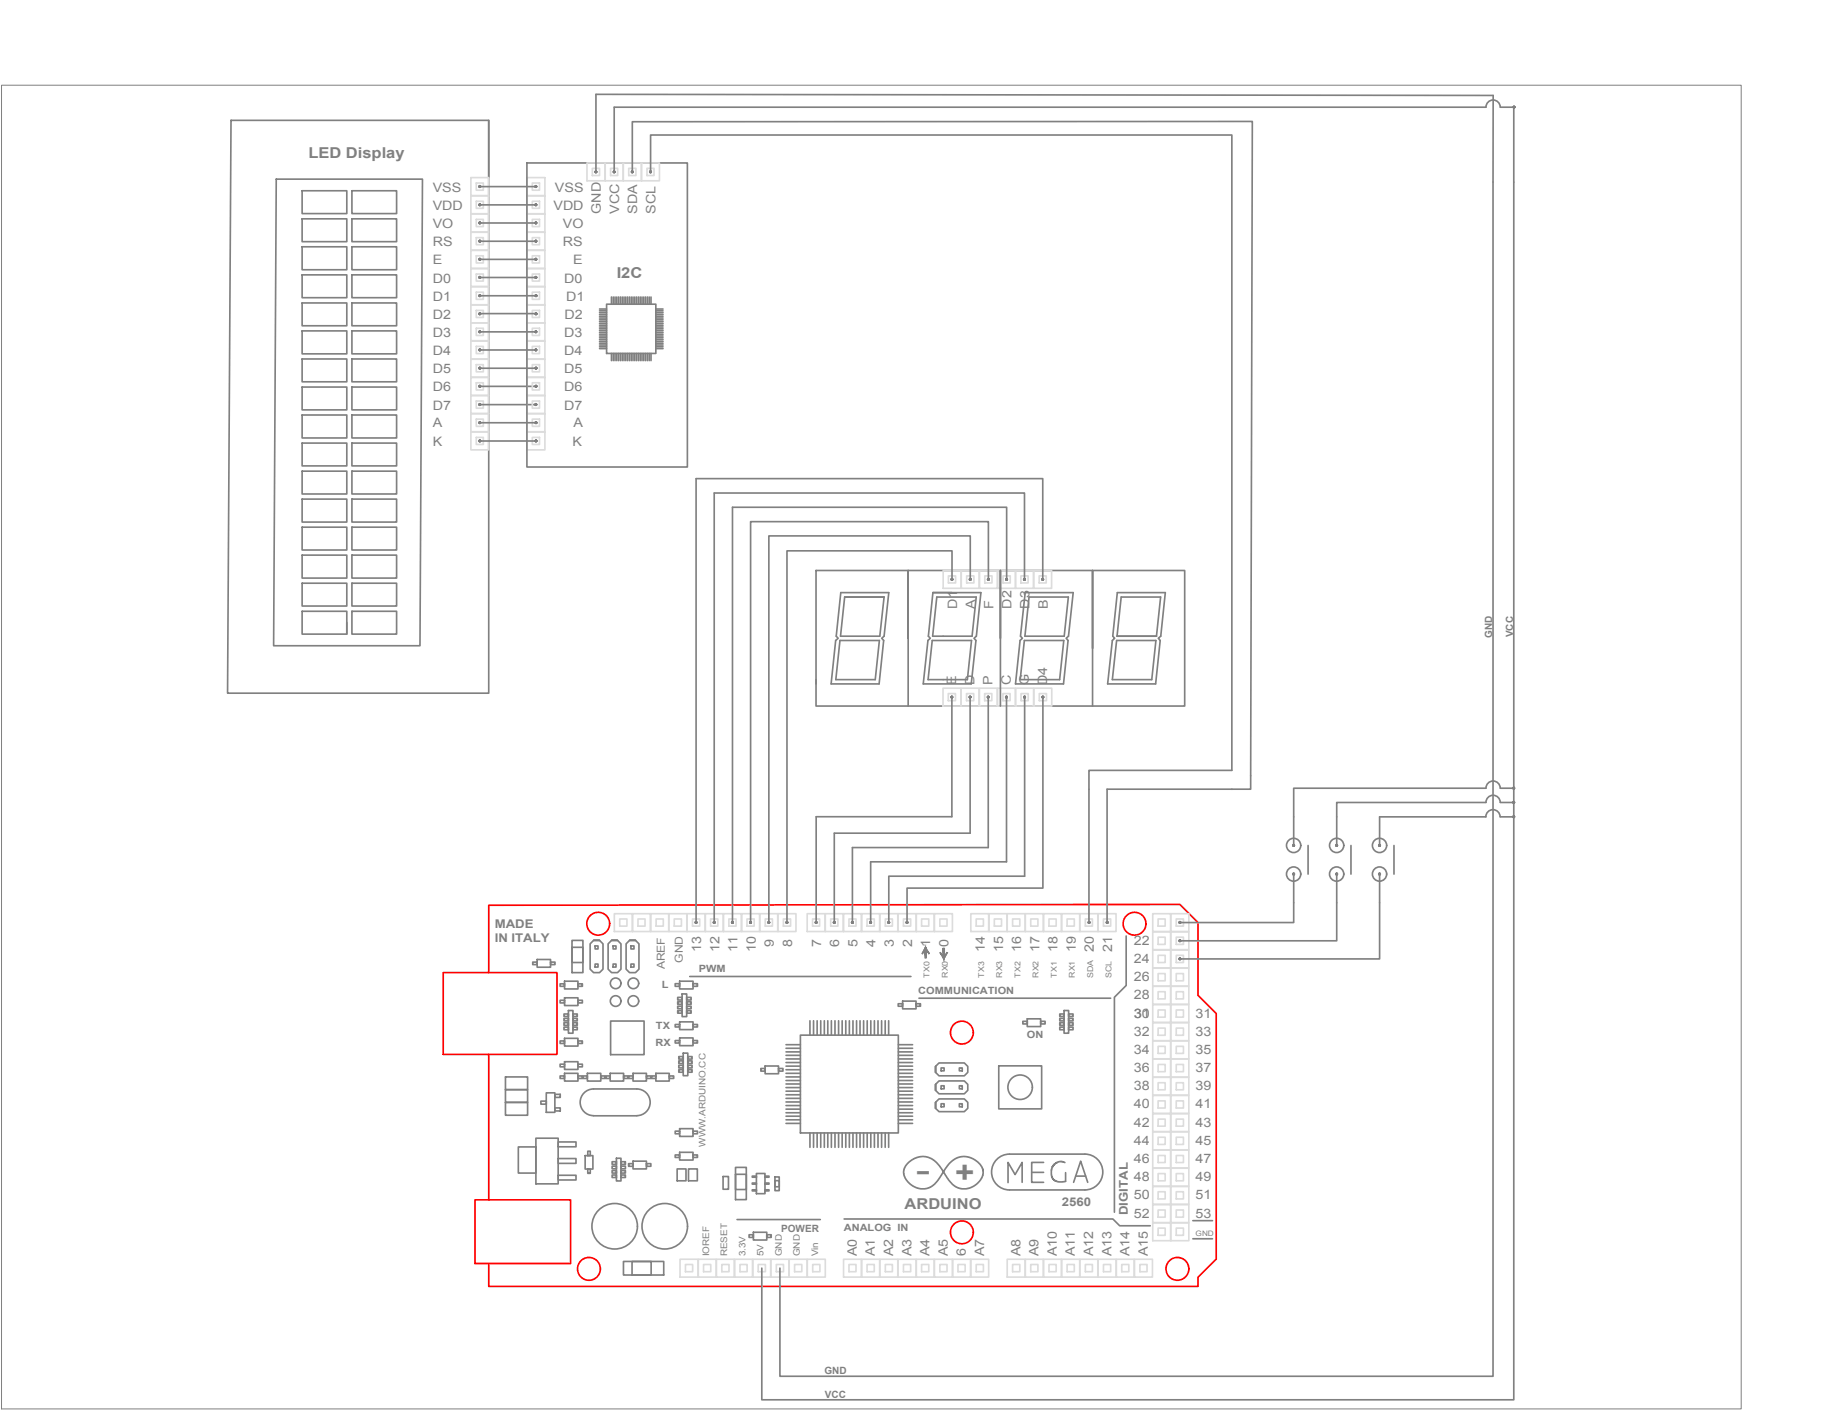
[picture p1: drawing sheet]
<svg xmlns="http://www.w3.org/2000/svg" width="279mm" height="216mm" viewBox="0 0 279 216" stroke-linecap="round" stroke-linejoin="round" font-family="sans-serif">
<defs><g id="words">
<text font-size="6.1" fill="#808080" x="140.1" y="181">-</text>
<text font-size="4.6" fill="#808080" x="146.2" y="181">+</text>
<g font-size="2.3" fill="#808080">
<text x="47.2" y="24.1">LED Display</text>
<text x="94.4" y="42.6">I2C</text>
<text x="138.4" y="185">ARDUINO</text>
</g>
<g font-size="2" fill="#808080">
<text x="66.2" y="29.3">VSS</text>
<text x="84.9" y="29.3">VSS</text>
<text x="66.2" y="32.1">VDD</text>
<text x="66.2" y="34.8">VO</text>
<text x="84.7" y="32.1">VDD</text>
<text x="86.1" y="34.8">VO</text>
<text x="91.9" y="32.7" transform="rotate(-90 91.9 32.7)">GND</text>
<text x="94.7" y="32.7" transform="rotate(-90 94.7 32.7)">VCC</text>
<text x="97.5" y="32.7" transform="rotate(-90 97.5 32.7)">SDA</text>
<text x="100.3" y="32.7" transform="rotate(-90 100.3 32.7)">SCL</text>
<text x="66.2" y="37.7">RS</text>
<text x="66.2" y="40.4">E</text>
<text x="86.1" y="37.7">RS</text>
<text x="87.7" y="40.4">E</text>
<text x="66.2" y="43.2">D0</text>
<text x="66.2" y="46">D1</text>
<text x="86.3" y="43.2">D0</text>
<text x="86.6" y="46">D1</text>
<text x="66.2" y="48.8">D2</text>
<text x="66.2" y="51.5">D3</text>
<text x="86.3" y="51.5">D3</text>
<text x="86.4" y="48.8">D2</text>
<text x="66.2" y="54.3">D4</text>
<text x="66.2" y="57.1">D5</text>
<text x="66.2" y="59.9">D6</text>
<text x="86.3" y="57.1">D5</text>
<text x="86.3" y="54.3">D4</text>
<text x="86.3" y="59.9">D6</text>
<text x="66.2" y="62.7">D7</text>
<text x="66.2" y="65.4">A</text>
<text x="86.3" y="62.7">D7</text>
<text x="87.7" y="65.4">A</text>
<text x="66.2" y="68.2">K</text>
<text x="87.6" y="68.2">K</text>
<text x="146.5" y="93.2" transform="rotate(-90 146.5 93.2)">D1</text>
<text x="149.2" y="93.2" transform="rotate(-90 149.2 93.2)">A</text>
<text x="152" y="93.2" transform="rotate(-90 152 93.2)">F</text>
<text x="154.8" y="93.2" transform="rotate(-90 154.8 93.2)">D2</text>
<text x="157.5" y="93.2" transform="rotate(-90 157.5 93.2)">D3</text>
<text x="160.3" y="93.2" transform="rotate(-90 160.3 93.2)">B</text>
<text x="146.3" y="104.9" transform="rotate(-90 146.3 104.9)">E</text>
<text x="149.1" y="104.9" transform="rotate(-90 149.1 104.9)">D</text>
<text x="151.9" y="104.9" transform="rotate(-90 151.9 104.9)">P</text>
<text x="154.7" y="104.9" transform="rotate(-90 154.7 104.9)">C</text>
<text x="157.4" y="104.9" transform="rotate(-90 157.4 104.9)">G</text>
<text x="160.2" y="104.9" transform="rotate(-90 160.2 104.9)">D4</text>
<text x="107.3" y="145.6" transform="rotate(-90 107.3 145.6)">13</text>
<text x="110.1" y="145.6" transform="rotate(-90 110.1 145.6)">12</text>
<text x="112.8" y="145.6" transform="rotate(-90 112.8 145.6)">11</text>
<text x="115.6" y="145.6" transform="rotate(-90 115.6 145.6)">10</text>
<text x="118.4" y="144.8" transform="rotate(-90 118.4 144.8)">9</text>
<text x="121.2" y="144.8" transform="rotate(-90 121.2 144.8)">8</text>
<text x="125.6" y="144.8" transform="rotate(-90 125.6 144.8)">7</text>
<text x="128.4" y="144.8" transform="rotate(-90 128.4 144.8)">6</text>
<text x="131.2" y="144.8" transform="rotate(-90 131.2 144.8)">5</text>
<text x="134" y="144.8" transform="rotate(-90 134 144.8)">4</text>
<text x="136.8" y="144.8" transform="rotate(-90 136.8 144.8)">3</text>
<text x="139.6" y="144.8" transform="rotate(-90 139.6 144.8)">2</text>
<text x="142.3" y="144.8" transform="rotate(-90 142.3 144.8)">1</text>
<text x="145.1" y="144.8" transform="rotate(-90 145.1 144.8)">0</text>
<text x="150.7" y="145.6" transform="rotate(-90 150.7 145.6)">14</text>
<text x="153.5" y="145.6" transform="rotate(-90 153.5 145.6)">15</text>
<text x="156.3" y="145.6" transform="rotate(-90 156.3 145.6)">16</text>
<text x="159" y="145.6" transform="rotate(-90 159 145.6)">17</text>
<text x="161.8" y="145.6" transform="rotate(-90 161.8 145.6)">18</text>
<text x="164.6" y="145.6" transform="rotate(-90 164.6 145.6)">19</text>
<text x="167.4" y="145.6" transform="rotate(-90 167.4 145.6)">20</text>
<text x="170.2" y="145.6" transform="rotate(-90 170.2 145.6)">21</text>
<text x="173.5" y="144.6">22</text>
<text x="173.5" y="147.4">24</text>
<text x="173.5" y="155.7">30</text>
<text x="173.5" y="150.1">26</text>
<text x="173.5" y="152.9">28</text>
<text x="173.5" y="155.7">31</text>
<text x="182.9" y="155.7">31</text>
<text x="173.5" y="158.5">32</text>
<text x="173.5" y="161.3">34</text>
<text x="182.9" y="158.5">33</text>
<text x="182.9" y="161.3">35</text>
<text x="173.5" y="164.1">36</text>
<text x="173.5" y="166.8">38</text>
<text x="182.9" y="164.1">37</text>
<text x="182.9" y="166.8">39</text>
<text x="173.5" y="169.6">40</text>
<text x="173.5" y="172.4">42</text>
<text x="182.9" y="169.6">41</text>
<text x="182.9" y="172.4">43</text>
<text x="173.5" y="175.2">44</text>
<text x="173.5" y="178">46</text>
<text x="182.9" y="175.2">45</text>
<text x="182.9" y="178">47</text>
<text x="173.5" y="180.7">48</text>
<text x="173.5" y="183.5">50</text>
<text x="182.9" y="180.7">49</text>
<text x="182.9" y="183.5">51</text>
<text x="173.5" y="186.3">52</text>
<text x="182.9" y="186.3">53</text>
<text x="131.1" y="192.2" transform="rotate(-90 131.1 192.2)">A0</text>
<text x="133.9" y="192.2" transform="rotate(-90 133.9 192.2)">A1</text>
<text x="136.7" y="192.2" transform="rotate(-90 136.7 192.2)">A2</text>
<text x="139.4" y="192.2" transform="rotate(-90 139.4 192.2)">A3</text>
<text x="142.2" y="192.2" transform="rotate(-90 142.2 192.2)">A4</text>
<text x="145" y="192.2" transform="rotate(-90 145 192.2)">A5</text>
<text x="147.8" y="192.2" transform="rotate(-90 147.8 192.2)">6</text>
<text x="150.6" y="192.2" transform="rotate(-90 150.6 192.2)">A7</text>
<text x="156.1" y="192.2" transform="rotate(-90 156.1 192.2)">A8</text>
<text x="158.9" y="192.2" transform="rotate(-90 158.9 192.2)">A9</text>
<text x="161.7" y="192.2" transform="rotate(-90 161.7 192.2)">A10</text>
<text x="164.5" y="192.2" transform="rotate(-90 164.5 192.2)">A11</text>
<text x="167.3" y="192.2" transform="rotate(-90 167.3 192.2)">A12</text>
<text x="170.1" y="192.2" transform="rotate(-90 170.1 192.2)">A13</text>
<text x="172.8" y="192.2" transform="rotate(-90 172.8 192.2)">A14</text>
<text x="175.6" y="192.2" transform="rotate(-90 175.6 192.2)">A15</text>
</g>
<g font-size="1.8" fill="#808080">
<text x="75.7" y="142">MADE</text>
<text x="75.7" y="144.2">IN ITALY</text>
<text x="162.5" y="184.6">2560</text>
<text x="172.6" y="185.9" transform="rotate(-90 172.6 185.9)">DIGITAL</text>
</g>
<g font-size="1.7" fill="#808080">
<text x="101.7" y="148.3" transform="rotate(-90 101.7 148.3)">AREF</text>
<text x="104.5" y="147.3" transform="rotate(-90 104.5 147.3)">GND</text>
</g>
<g font-size="1.5" fill="#808080">
<text x="228.3" y="97.6" transform="rotate(-90 228.3 97.6)">GND</text>
<text x="231.5" y="97.5" transform="rotate(-90 231.5 97.5)">VCC</text>
<text x="106.9" y="148.7">PWM</text>
<text x="101.3" y="151.2">L</text>
<text x="140.5" y="152">COMMUNICATION</text>
<text x="100.3" y="160">RX</text>
<text x="100.4" y="157.5">TX</text>
<text x="157.1" y="158.8">ON</text>
<text x="119.5" y="188.5">POWER</text>
<text x="129.1" y="188.3">ANALOG IN</text>
<text x="126.2" y="210.2">GND</text>
<text x="126.2" y="213.8">VCC</text>
</g>
<g font-size="1.4" fill="#808080">
<text x="107.9" y="175.5" transform="rotate(-90 107.9 175.5)">WWW.ARDUINO.CC</text>
<text x="108.5" y="192.2" transform="rotate(-90 108.5 192.2)">IOREF</text>
<text x="111.3" y="192.2" transform="rotate(-90 111.3 192.2)">RESET</text>
<text x="114.1" y="192.2" transform="rotate(-90 114.1 192.2)">3.3V</text>
<text x="116.8" y="192.2" transform="rotate(-90 116.8 192.2)">5V</text>
<text x="119.6" y="192.2" transform="rotate(-90 119.6 192.2)">GND</text>
<text x="122.4" y="192.2" transform="rotate(-90 122.4 192.2)">GND</text>
<text x="125.2" y="192.2" transform="rotate(-90 125.2 192.2)">Vin</text>
</g>
<g font-size="1.2" fill="#808080">
<text x="142.2" y="149.6" transform="rotate(-90 142.2 149.6)">TX0</text>
<text x="145" y="149.6" transform="rotate(-90 145 149.6)">RX0</text>
<text x="150.6" y="149.6" transform="rotate(-90 150.6 149.6)">TX3</text>
<text x="153.4" y="149.6" transform="rotate(-90 153.4 149.6)">RX3</text>
<text x="156.1" y="149.6" transform="rotate(-90 156.1 149.6)">TX2</text>
<text x="158.9" y="149.6" transform="rotate(-90 158.9 149.6)">RX2</text>
<text x="161.7" y="149.6" transform="rotate(-90 161.7 149.6)">TX1</text>
<text x="164.5" y="149.6" transform="rotate(-90 164.5 149.6)">RX1</text>
<text x="167.3" y="149.6" transform="rotate(-90 167.3 149.6)">SDA</text>
<text x="170.1" y="149.6" transform="rotate(-90 170.1 149.6)">SCL</text>
</g>
<text font-size="1.1" fill="#808080" x="182.9" y="189.1">GND</text>
</g></defs>
<!-- layer: 0 -->
<g fill="none" stroke="#f00" stroke-width=".25">
<path d="M67.8 148.8h17.4v12.5h-17.4zM74.8 148.8v-10.3l105.7-.1 2.8 2.8v11.1l2.8 2.8v37.6l-2.8 2.7v1.4h-108.5v-3.5M74.8 161.3v22.3M72.7 183.6h14.6v9.7h-14.6z"/>
<circle cx="91.5" cy="141.3" r="1.75"/>
<circle cx="147.2" cy="158" r="1.75"/>
<circle cx="173.6" cy="141.3" r="1.75"/>
<circle cx="90.1" cy="194.2" r="1.75"/>
<circle cx="147.2" cy="188.6" r="1.75"/>
<circle cx="180.2" cy="194.2" r="1.75"/>
</g>
<g fill="none" stroke="#dcdcdc" stroke-width=".25">
<path d="M72.1 27.2h2.7v2.7h-2.7zM72.1 30h2.7v2.7h-2.7zM72.1 32.7h2.7v2.8h-2.7zM72.1 35.5h2.7v2.8h-2.7zM72.1 38.3h2.7v2.8h-2.7zM72.9 28h1.1v1.1h-1.1zM72.9 30.8h1.1v1.1h-1.1zM72.9 33.6h1.1v1.1h-1.1zM72.9 36.4h1.1v1h-1.1zM72.9 39.1h1.1v1.1h-1.1zM80.6 27.2h2.8v2.7h-2.8zM80.6 30h2.8v2.7h-2.8z"/>
<path d="M80.6 32.7h2.8v2.8h-2.8zM80.6 35.5h2.8v2.8h-2.8zM80.6 38.3h2.8v2.8h-2.8zM81.4 28h1.2v1.1h-1.2zM81.4 30.8h1.2v1.1h-1.2zM81.4 33.6h1.2v1.1h-1.2zM81.4 36.4h1.2v1h-1.2zM81.4 39.1h1.2v1.1h-1.2zM89.8 24.9h2.8v2.8h-2.8zM90.6 25.8h1.1v1.1h-1.1zM92.6 24.9h2.7v2.8h-2.7zM93.4 25.8h1.1v1.1h-1.1z"/>
<path d="M95.4 24.9h2.7v2.8h-2.7zM96.2 25.8h1.1v1.1h-1.1zM98.2 24.9h2.7v2.8h-2.7zM99 25.8h1.1v1.1h-1.1zM72.1 41.1h2.7v2.7h-2.7zM72.1 43.9h2.7v2.7h-2.7zM72.1 46.7h2.7v2.7h-2.7zM72.1 49.4h2.7v2.7h-2.7zM72.1 52.2h2.7v2.7h-2.7zM72.1 55h2.7v2.7h-2.7zM72.1 57.8h2.7v2.7h-2.7zM72.9 41.9h1.1v1.1h-1.1z"/>
<path d="M72.9 44.7h1.1v1.1h-1.1zM72.9 47.5h1.1v1.1h-1.1zM72.9 50.2h1.1v1.1h-1.1zM72.9 53h1.1v1.1h-1.1zM72.9 55.8h1.1v1.1h-1.1zM72.9 58.6h1.1v1.1h-1.1zM80.6 41.1h2.8v2.7h-2.8zM80.6 43.9h2.8v2.7h-2.8zM80.6 46.7h2.8v2.7h-2.8zM80.6 49.4h2.8v2.7h-2.8zM80.6 52.2h2.8v2.7h-2.8zM80.6 55h2.8v2.7h-2.8z"/>
<path d="M80.6 57.8h2.8v2.7h-2.8zM81.4 41.9h1.2v1.1h-1.2zM81.4 44.7h1.2v1.1h-1.2zM81.4 47.5h1.2v1.1h-1.2zM81.4 50.2h1.2v1.1h-1.2zM81.4 53h1.2v1.1h-1.2zM81.4 55.8h1.2v1.1h-1.2zM81.4 58.6h1.2v1.1h-1.2zM72.1 60.5h2.7v2.8h-2.7zM72.1 63.3h2.7v2.8h-2.7zM72.1 66.1h2.7v2.7h-2.7zM72.9 61.4h1.1v1.1h-1.1z"/>
<path d="M72.9 64.1h1.1v1.1h-1.1zM72.9 66.9h1.1v1.1h-1.1zM80.6 60.5h2.8v2.8h-2.8zM80.6 63.3h2.8v2.8h-2.8zM80.6 66.1h2.8v2.7h-2.8zM81.4 61.4h1.2v1.1h-1.2zM81.4 64.1h1.2v1.1h-1.2zM81.4 66.9h1.2v1.1h-1.2zM144.3 87.3h2.7v2.7h-2.7zM145.1 88.1h1.1v1.1h-1.1zM147.1 87.3h2.7v2.7h-2.7zM147.9 88.1h1.1v1.1h-1.1z"/>
<path d="M149.9 87.3h2.7v2.7h-2.7zM150.7 88.1h1.1v1.1h-1.1zM152.7 87.3h2.7v2.7h-2.7zM153.5 88.1h1.1v1.1h-1.1zM155.4 87.3h2.7v2.7h-2.7zM156.2 88.1h1.1v1.1h-1.1zM158.2 87.3h2.7v2.7h-2.7zM159 88.1h1.1v1.1h-1.1zM144.3 105.3h2.7v2.7h-2.7zM145.1 106.1h1.1v1.1h-1.1zM147.1 105.3h2.7v2.7h-2.7zM147.9 106.1h1.1v1.1h-1.1z"/>
<path d="M149.9 105.3h2.7v2.7h-2.7zM150.7 106.1h1.1v1.1h-1.1zM152.6 105.3h2.8v2.7h-2.8zM153.5 106.1h1.1v1.1h-1.1zM155.4 105.3h2.8v2.7h-2.8zM156.2 106.1h1.1v1.1h-1.1zM158.2 105.3h2.7v2.7h-2.7zM159 106.1h1.1v1.1h-1.1zM94 139.8h2.8v2.7h-2.8zM96.8 139.8h2.7v2.7h-2.7zM99.6 139.8h2.7v2.7h-2.7zM102.4 139.8h2.7v2.7h-2.7z"/>
<path d="M105.1 139.8h2.8v2.7h-2.8zM107.9 139.8h2.8v2.7h-2.8zM110.7 139.8h2.7v2.7h-2.7zM113.5 139.8h2.7v2.7h-2.7zM116.3 139.8h2.7v2.7h-2.7zM119 139.8h2.8v2.7h-2.8zM123.5 139.8h2.7v2.7h-2.7zM126.3 139.8h2.7v2.7h-2.7zM129.1 139.8h2.7v2.7h-2.7zM131.8 139.8h2.8v2.7h-2.8zM134.6 139.8h2.8v2.7h-2.8zM137.4 139.8h2.8v2.7h-2.8z"/>
<path d="M140.2 139.8h2.7v2.7h-2.7zM143 139.8h2.7v2.7h-2.7zM148.5 139.8h2.8v2.7h-2.8zM151.3 139.8h2.8v2.7h-2.8zM154.1 139.8h2.7v2.7h-2.7zM156.9 139.8h2.7v2.7h-2.7zM159.7 139.8h2.7v2.7h-2.7zM162.5 139.8h2.7v2.7h-2.7zM165.2 139.8h2.8v2.7h-2.8zM168 139.8h2.8v2.7h-2.8zM176.4 139.8h2.7v2.7h-2.7zM179.2 139.8h2.7v2.7h-2.7z"/>
<path d="M94.8 140.6h1.1v1.1h-1.1zM97.6 140.6h1.1v1.1h-1.1zM100.4 140.6h1.1v1.1h-1.1zM103.2 140.6h1.1v1.1h-1.1zM106 140.6h1.1v1.1h-1.1zM108.7 140.6h1.1v1.1h-1.1zM111.5 140.6h1.1v1.1h-1.1zM114.3 140.6h1.1v1.1h-1.1zM117.1 140.6h1.1v1.1h-1.1zM119.9 140.6h1.1v1.1h-1.1zM124.3 140.6h1.1v1.1h-1.1zM127.1 140.6h1.1v1.1h-1.1z"/>
<path d="M129.9 140.6h1.1v1.1h-1.1zM132.7 140.6h1.1v1.1h-1.1zM135.5 140.6h1v1.1h-1zM138.2 140.6h1.1v1.1h-1.1zM141 140.6h1.1v1.1h-1.1zM143.8 140.6h1.1v1.1h-1.1zM149.4 140.6h1.1v1.1h-1.1zM152.1 140.6h1.1v1.1h-1.1zM154.9 140.6h1.1v1.1h-1.1zM157.7 140.6h1.1v1.1h-1.1zM160.5 140.6h1.1v1.1h-1.1zM163.3 140.6h1.1v1.1h-1.1z"/>
<path d="M166.1 140.6h1.1v1.1h-1.1zM168.8 140.6h1.1v1.1h-1.1zM176.4 142.6h2.7v2.7h-2.7zM176.4 145.4h2.7v2.7h-2.7zM176.4 148.1h2.7v2.8h-2.7zM176.4 150.9h2.7v2.8h-2.7zM176.4 153.7h2.7v2.7h-2.7zM176.4 156.5h2.7v2.7h-2.7zM176.4 159.3h2.7v2.7h-2.7zM177.2 140.6h1.1v1.1h-1.1zM177.2 143.4h1.1v1.1h-1.1zM177.2 146.2h1.1v1.1h-1.1z"/>
<path d="M177.2 149h1.1v1.1h-1.1zM177.2 151.7h1.1v1.1h-1.1zM177.2 154.5h1.1v1.1h-1.1zM177.2 157.3h1.1v1.1h-1.1zM179.2 142.6h2.7v2.7h-2.7zM179.2 145.4h2.7v2.7h-2.7zM179.2 148.1h2.7v2.8h-2.7zM179.2 150.9h2.7v2.8h-2.7zM179.2 153.7h2.7v2.7h-2.7zM179.2 156.5h2.7v2.7h-2.7zM179.2 159.3h2.7v2.7h-2.7zM180 140.6h1.1v1.1h-1.1z"/>
<path d="M180 143.4h1.1v1.1h-1.1zM180 146.2h1.1v1.1h-1.1zM180 149h1.1v1.1h-1.1zM180 151.7h1.1v1.1h-1.1zM180 154.5h1.1v1.1h-1.1zM180 157.3h1.1v1.1h-1.1zM176.4 162.1h2.7v2.7h-2.7zM176.4 164.8h2.7v2.8h-2.7zM176.4 167.6h2.7v2.8h-2.7zM176.4 170.4h2.7v2.7h-2.7zM176.4 173.2h2.7v2.7h-2.7zM176.4 176h2.7v2.7h-2.7z"/>
<path d="M176.4 178.8h2.7v2.7h-2.7zM177.2 160.1h1.1v1.1h-1.1zM177.2 162.9h1.1v1.1h-1.1zM177.2 165.7h1.1v1.1h-1.1zM177.2 168.4h1.1v1.1h-1.1zM177.2 171.2h1.1v1.1h-1.1zM177.2 174h1.1v1.1h-1.1zM177.2 176.8h1.1v1.1h-1.1zM177.2 179.6h1.1v1.1h-1.1zM179.2 162.1h2.7v2.7h-2.7zM179.2 164.8h2.7v2.8h-2.7zM179.2 167.6h2.7v2.8h-2.7z"/>
<path d="M179.2 170.4h2.7v2.7h-2.7zM179.2 173.2h2.7v2.7h-2.7zM179.2 176h2.7v2.7h-2.7zM179.2 178.8h2.7v2.7h-2.7zM180 160.1h1.1v1.1h-1.1zM180 162.9h1.1v1.1h-1.1zM180 165.7h1.1v1.1h-1.1zM180 168.4h1.1v1.1h-1.1zM180 171.2h1.1v1.1h-1.1zM180 174h1.1v1.1h-1.1zM180 176.8h1.1v1.1h-1.1zM180 179.6h1.1v1.1h-1.1z"/>
<path d="M104.1 192.7h2.7v2.7h-2.7zM104.9 193.5h1.1v1.1h-1.1zM106.8 192.7h2.8v2.7h-2.8zM107.7 193.5h1.1v1.1h-1.1zM109.6 192.7h2.8v2.7h-2.8zM110.4 193.5h1.1v1.1h-1.1zM112.4 192.7h2.7v2.7h-2.7zM113.2 193.5h1.1v1.1h-1.1zM115.2 192.7h2.7v2.7h-2.7zM116 193.5h1.1v1.1h-1.1zM118 192.7h2.7v2.7h-2.7zM118.8 193.5h1.1v1.1h-1.1z"/>
<path d="M120.8 192.7h2.7v2.7h-2.7zM121.6 193.5h1.1v1.1h-1.1zM123.5 192.7h2.8v2.7h-2.8zM124.4 193.5h1.1v1.1h-1.1zM129.1 192.7h2.7v2.7h-2.7zM129.9 193.5h1.1v1.1h-1.1zM131.8 192.7h2.8v2.7h-2.8zM132.7 193.5h1.1v1.1h-1.1zM134.6 192.7h2.8v2.7h-2.8zM135.5 193.5h1v1.1h-1zM137.4 192.7h2.8v2.7h-2.8zM138.2 193.5h1.1v1.1h-1.1z"/>
<path d="M140.2 192.7h2.7v2.7h-2.7zM141 193.5h1.1v1.1h-1.1zM143 192.7h2.7v2.7h-2.7zM143.8 193.5h1.1v1.1h-1.1zM145.8 192.7h2.7v2.7h-2.7zM146.6 193.5h1.1v1.1h-1.1zM148.5 192.7h2.8v2.7h-2.8zM149.4 193.5h1.1v1.1h-1.1zM154.1 192.7h2.7v2.7h-2.7zM154.9 193.5h1.1v1.1h-1.1zM156.9 192.7h2.7v2.7h-2.7zM157.7 193.5h1.1v1.1h-1.1z"/>
<path d="M159.7 192.7h2.7v2.7h-2.7zM160.5 193.5h1.1v1.1h-1.1zM162.5 192.7h2.7v2.7h-2.7zM163.3 193.5h1.1v1.1h-1.1zM165.2 192.7h2.8v2.7h-2.8zM166.1 193.5h1.1v1.1h-1.1zM168 192.7h2.8v2.7h-2.8zM168.8 193.5h1.1v1.1h-1.1zM170.8 192.7h2.7v2.7h-2.7zM171.6 193.5h1.1v1.1h-1.1zM173.6 192.7h2.7v2.7h-2.7zM174.4 193.5h1.1v1.1h-1.1z"/>
<path d="M176.4 181.5h2.7v2.8h-2.7zM176.4 184.3h2.7v2.8h-2.7zM176.4 187.1h2.7v2.7h-2.7zM177.2 182.4h1.1v1.1h-1.1zM177.2 185.1h1.1v1.1h-1.1zM177.2 187.9h1.1v1.1h-1.1zM179.2 181.5h2.7v2.8h-2.7zM179.2 184.3h2.7v2.8h-2.7zM179.2 187.1h2.7v2.7h-2.7zM180 182.4h1.1v1.1h-1.1zM180 185.1h1.1v1.1h-1.1zM180 187.9h1.1v1.1h-1.1z"/>
</g>
<g fill="none" stroke="#808080" stroke-width=".25">
<path d="M35.3 18.4h39.5v87.7h-40zM74.8 18.4v8.8M231.7 16.4h.1M42.3 27.4h22.3l-.3 71.4h-22.4zM46.2 29.2h6.9v3.5h-6.9zM46.2 33.5h6.9v3.5h-6.9zM46.2 37.8h6.9v3.5h-6.9zM53.8 29.2h6.9v3.5h-6.9zM53.8 33.5h6.9v3.5h-6.9zM53.8 37.8h6.9v3.5h-6.9zM73.4 39.7h8.6M73.4 36.9h8.6"/>
<path d="M73.4 34.1h8.6M73.4 31.3h8.6M73.4 28.6h8.6M73.4 28.6h.1M73.4 31.3h.1M73.4 34.1h.1M73.4 36.9h.1M73.4 39.7h.1M80.6 24.9h24.6v46.6h-24.6zM82 28.6h.1M82 31.3h.1M82 34.1h.1"/>
<path d="M82 36.9h.1M82 39.7h.1M91.2 26.3v-11.9l137.3 .2v196h-109.2v-16.6M91.2 26.3h.1M94 26.3v-9.9h133.4a1.1 1.1 0 0 1 1.1-1.1 1.1 1.1 0 0 1 1.1 1.1h2v197.8h-115v-20.2M94 26.3h.1M96.8 26.3v-7.7h94.8l-.2 102.2h-22v20.4M96.8 26.3h.1M99.5 26.3v-5.6h89v97.2h-21.9v23.3M99.5 26.3h.1M46.2 42.1h6.9v3.5h-6.9zM46.2 46.4h6.9v3.4h-6.9z"/>
<path d="M46.2 50.6h6.9v3.5h-6.9zM46.2 54.9h6.9v3.5h-6.9zM46.2 59.2h6.9v3.5h-6.9zM53.8 42.1h6.9v3.5h-6.9zM53.8 46.4h6.9v3.4h-6.9zM53.8 50.6h6.9v3.5h-6.9zM53.8 54.9h6.9v3.5h-6.9zM53.8 59.2h6.9v3.5h-6.9zM73.4 59.1h8.6M73.4 56.3h8.6M73.4 53.6h8.6M73.4 50.8h8.6"/>
<path d="M73.4 48h8.6M73.4 45.3h8.6M73.4 42.5h8.6M73.4 42.5h.1M73.4 50.8h.1M73.4 48h.1M73.4 45.3h.1M73.4 53.6h.1M73.4 59.1h.1M73.4 56.3h.1M82 42.5h.1M82 50.8h.1"/>
<path d="M82 53.6h.1M82 45.3h.1M82 48h.1M82 56.3h.1M82 59.1h.1M91.7 50.3h1.1M91.7 50.6h1.1M91.7 50.9h1.1M91.7 51.1h1.1M91.7 51.4h1.1M91.7 51.7h1.1M91.7 52h1.1"/>
<path d="M91.7 52.2h1.1M91.7 52.5h1.1M91.7 52.8h1.1M91.7 53.1h1.1M91.7 53.3h1.1M91.7 47.3h1.1M91.7 47.6h1.1M91.7 47.8h1.1M91.7 48.1h1.1M91.7 48.4h1.1M91.7 48.7h1.1M91.7 48.9h1.1"/>
<path d="M91.7 49.2h1.1M91.7 49.5h1.1M91.7 49.8h1.1M91.7 50h1.1M92.8 46.5h7.6v7.6h-7.6zM93.6 45.4v1.1M93.6 54.1v1.1M93.8 45.4v1.1M93.8 54.1v1.1M94.1 45.4v1.1M94.1 54.1v1.1M94.4 45.4v1.1"/>
<path d="M94.4 54.1v1.1M94.7 45.4v1.1M94.7 54.1v1.1M94.9 45.4v1.1M94.9 54.1v1.1M95.2 45.4v1.1M95.2 54.1v1.1M95.5 45.4v1.1M95.5 54.1v1.1M95.8 45.4v1.1M95.8 54.1v1.1M96 45.4v1.1"/>
<path d="M96 54.1v1.1M96.3 45.4v1.1M96.3 54.1v1.1M96.6 45.4v1.1M96.6 54.1v1.1M96.9 45.4v1.1M96.9 54.1v1.1M97.1 45.4v1.1M97.1 54.1v1.1M97.4 45.4v1.1M97.4 54.1v1.1M97.7 45.4v1.1"/>
<path d="M97.7 54.1v1.1M98 45.4v1.1M98 54.1v1.1M98.2 45.4v1.1M98.2 54.1v1.1M98.5 45.4v1.1M98.5 54.1v1.1M98.8 45.4v1.1M98.8 54.1v1.1M99.1 45.4v1.1M99.1 54.1v1.1M99.3 45.4v1.1"/>
<path d="M99.3 54.1v1.1M99.6 45.4v1.1M99.6 54.1v1.1M100.4 50.3h1.1M100.4 50.6h1.1M100.4 50.9h1.1M100.4 51.1h1.1M100.4 51.4h1.1M100.4 51.7h1.1M100.4 52h1.1M100.4 52.2h1.1M100.4 52.5h1.1"/>
<path d="M100.4 52.8h1.1M100.4 53.1h1.1M100.4 53.3h1.1M100.4 47.3h1.1M100.4 47.6h1.1M100.4 47.8h1.1M100.4 48.1h1.1M100.4 48.4h1.1M100.4 48.7h1.1M100.4 48.9h1.1M100.4 49.2h1.1M100.4 49.5h1.1"/>
<path d="M100.4 49.8h1.1M100.4 50h1.1M46.2 63.5h6.9v3.5h-6.9zM46.2 67.8h6.9v3.5h-6.9zM46.2 72.1h6.9v3.5h-6.9zM46.2 76.4h6.9v3.5h-6.9zM53.8 63.5h6.9v3.5h-6.9zM53.8 67.8h6.9v3.5h-6.9zM53.8 72.1h6.9v3.5h-6.9zM53.8 76.4h6.9v3.5h-6.9zM73.4 61.9h8.6M73.4 67.5h8.6"/>
<path d="M73.4 64.7h8.6M73.4 61.9h.1M73.4 64.7h.1M73.4 67.5h.1M82 61.9h.1M82 64.7h.1M82 67.5h.1M46.2 80.7h6.9v3.5h-6.9zM46.2 84.9h6.9v3.6h-6.9zM46.2 89.2h6.9v3.5h-6.9zM46.2 93.5h6.9v3.5h-6.9zM53.1 95.3v1.7"/>
<path d="M53.8 80.7h6.9v3.5h-6.9zM53.8 84.9h6.9v3.6h-6.9zM53.8 89.2h6.9v3.5h-6.9zM53.8 93.5h6.9v3.5h-6.9zM124.9 87.3h56.4v20.7h-56.4zM128.5 98h6.1l-.7 6h-6zM128.7 90.7h7.3l-.7 6.6-.4 .4 .3 .3-.7 6.6h-7.3l.7-6.6 .3-.3-.2-.4zM129.2 91.4h6.1l-.7 5.9h-6zM139 97.7v-10.4v20.7M142.6 98h6.1l-.7 6h-6zM142.7 90.7h7.4l-.7 6.6-.4 .4 .3 .3-.7 6.6h-7.3l.7-6.6 .3-.3-.3-.4zM143.3 91.4h6.1l-.7 5.9h-6z"/>
<path d="M145.7 88.7v-4.4h-25.3v56.9M145.7 88.7h.1M148.5 88.7v-6.7h-30.9v59.2M148.5 88.7h.1M151.2 88.7v-8.9h-36.3v61.4M151.2 88.7h.1M153.1 97.7v-10.4v20.7M154 88.7v-11.1h-41.9v63.6M154 88.7h.1M156.7 98h6.1l-.7 6h-6zM156.8 88.7v-13.3h-47.5v65.8M156.8 88.7h.1"/>
<path d="M156.9 90.7h7.3l-.7 6.6-.4 .4 .3 .3-.7 6.6h-7.3l.7-6.6 .3-.3-.3-.4zM157.5 91.4h6l-.7 5.9h-6zM159.6 88.7v-15.5h-53.1v68M159.6 88.7h.1M167.2 99.2v-11.9v20.7M170.9 98h6l-.7 6h-6zM171 90.7h7.3l-.7 6.6-.4 .4 .3 .3-.7 6.6h-7.3l.7-6.6 .4-.3-.3-.4zM171.6 91.4h6l-.6 5.9h-6.1zM124.9 104v.6M145.6 106.7h.1M145.6 106.7v18.3h-20.7v16.2M148.4 106.7h.1"/>
<path d="M148.4 106.7v20.8h-20.7v13.7M151.2 106.7h.1M151.2 106.7v23h-20.8v11.5M154 106.7h.1M154 106.7v25.2h-20.8v9.3M156.8 106.7v27.4h-20.8v7.1M156.8 106.7h.1M159.6 106.7v29.2h-20.8v5.3M159.6 106.7h.1M188.5 120.8h.1M198 133.8v7.4h-17.5M198 133.8h.1"/>
<path d="M198 129.4h.1M200.2 129.4v4.4M204.5 133.8v10.2h-24M204.5 129.4h.1M204.5 133.8h.1M206.7 129.4v4.4M211.1 133.8v12.9h-30.6M211.1 133.8h.1M211.1 129.4h.1M213.3 129.4v4.4M227.4 125a1.09 1.09 0 0 1 1-1.1 1.09 1.09 0 0 1 1.1 1.1M227.4 125h-16.3v4.4"/>
<path d="M229.6 125h2M231.6 122.8h-2a1.09 1.09 0 0 0-1.1-1.1 1.09 1.09 0 0 0-1.1 1.1h-22.9v6.6M231.6 120.6h-2a1.09 1.09 0 0 0-1.1-1.1 1.09 1.09 0 0 0-1.1 1.1h-29.4v8.8M231.6 125h.1M231.6 122.8h.1M231.6 120.6h.1M81.5 147.2h.7v.4h-.7zM82.2 146.8h2v1.2h-2zM84.2 147.2h.7v.4h-.7zM85.7 159.3h.7v.4h-.7zM85.7 153.1h.7v.4h-.7zM85.7 150.5h.7v.4h-.7z"/>
<path d="M86.3 155.8h.7v.4h-.7zM86.3 156.5h.7v.4h-.7zM86.3 157.2h.7v.4h-.7zM86.3 155.2h.7v.3h-.7zM86.4 158.9h2v1.2h-2zM86.4 152.7h2v1.2h-2zM86.4 150.1h2v1.2h-2zM87 154.6h.7v3.5h-.7zM87.5 143.9h1.7v4.9h-1.7zM87.5 144.9h1.7v2.4h-1.7zM87.7 155.8h.6v.4h-.6zM87.7 156.5h.6v.4h-.6z"/>
<path d="M87.7 157.2h.6v.4h-.6zM87.7 155.2h.6v.3h-.6zM88.4 159.3h.7v.4h-.7zM88.4 153.1h.7v.4h-.7zM88.4 150.5h.7v.4h-.7zM90.8 143.9h.9zM90.8 143.9l-.5 .5v3.9l.5 .5h.9l.6-.5v-3.9l-.6-.5M91.1 144.7h.4v.5h-.4zM91.1 147.5h.4v.5h-.4zM93.4 156.2h5.2v5.2h-5.2zM93.6 143.9h.9zM93.6 143.9l-.6 .5v3.9l.6 .5h.9l.5-.5v-3.9l-.5-.5"/>
<path d="M93.8 144.7h.5v.5h-.5zM93.8 147.5h.5v.5h-.5zM96.3 143.9h.9zM96.3 143.9l-.5 .5v3.9l.5 .5h.9l.6-.5v-3.9l-.6-.5M96.5 144.7h.5v.5h-.5zM96.5 147.5h.5v.5h-.5zM103.3 159.2h.7v.4h-.7zM103.3 156.8h.7v.3h-.7zM103.3 150.5h.7v.4h-.7zM103.7 153.3h.7v.4h-.7zM103.7 154h.7v.3h-.7zM103.7 154.6h.7v.4h-.7z"/>
<path d="M103.7 152.6h.7v.4h-.7zM104 158.8h2v1.2h-2zM104 156.4h2v1.1h-2zM104 150.1h2v1.2h-2zM104.4 152.1h.7v3.5h-.7zM105.1 153.3h.6v.4h-.6zM105.1 154h.6v.3h-.6zM105.1 154.6h.6v.4h-.6zM105.1 152.6h.6v.4h-.6zM105.5 149.4h33.9M106 159.2h.7v.4h-.7zM106 156.8h.7v.3h-.7z"/>
<path d="M106 150.5h.7v.4h-.7zM106.5 141.2h.1M109.3 141.2h.1M112.1 141.2h.1M114.9 141.2h.1M117.6 141.2h.1M120.3 159.9h2.2M120.4 141.2h.1M122.5 158.4h15v15h-15zM123.9 156.2v2.2M124.5 156.2v2.2M124.9 141.2h.1"/>
<path d="M125 156.2v2.2M125.6 156.2v2.2M126.1 156.2v2.2M126.7 156.2v2.2M127.2 156.2v2.2M127.7 141.2h.1M127.8 156.2v2.2M128.3 156.2v2.2M128.9 156.2v2.2M129.4 156.2v2.2M130 156.2v2.2M130.4 141.2h.1"/>
<path d="M130.5 156.2v2.2M131.1 156.2v2.2M131.6 156.2v2.2M132.1 156.2v2.2M132.7 156.2v2.2M133.2 141.2h.1M133.2 156.2v2.2M133.8 156.2v2.2M134.3 156.2v2.2M134.9 156.2v2.2M135.4 156.2v2.2M136 156.2v2.2"/>
<path d="M136 141.2h.1M137.4 153.6h.7v.4h-.7zM137.5 159.9h2.1M138.1 153.2h2.1v1.2h-2.1zM138.8 141.2h.1M140.2 153.6h.6v.4h-.6zM140.6 152.7h29.3M156.5 156.3h.7v.4h-.7zM157.2 155.9h2v1.2h-2zM159.2 156.3h.7v.4h-.7zM162.2 155.8h.6v.4h-.6zM162.2 156.5h.6v.4h-.6z"/>
<path d="M162.2 157.2h.6v.4h-.6zM162.2 155.2h.6v.3h-.6zM162.8 154.6h.7v3.5h-.7zM163.5 155.8h.7v.4h-.7zM163.5 156.5h.7v.4h-.7zM163.5 157.2h.7v.4h-.7zM163.5 155.2h.7v.3h-.7zM166.6 141.2h.1M169.4 141.2h.1M172.3 143.2v7.6l-1.8 1.8v32.9M180.6 141.2h.1M180.6 144h.1"/>
<path d="M180.6 146.7h.1M77.3 164.8h3.4v1.9h-3.4zM77.3 166.7h3.4v2h-3.4zM77.3 168.7h3.4v1.9h-3.4zM79.3 175.5h2.7v4h-2.7zM82 174.2h3.4v6.9h-3.4zM82.8 168.5h.8v.5h-.8zM83.6 167.2h1.3v3h-1.3zM84.9 167.4h.8v.5h-.8zM84.9 169.5h.8v.5h-.8zM85.4 174.7h2.7v.8h-2.7zM85.4 179.8h2.7v.8h-2.7z"/>
<path d="M85.4 177.3h2.7v.7h-2.7zM85.7 164.6h.7v.4h-.7zM85.7 162.8h.7v.4h-.7zM86.4 164.2h2v1.2h-2zM86.4 162.5h2v1.1h-2zM88.4 164.6h.7v.4h-.7zM88.4 162.8h.7v.4h-.7zM89.2 164.6h.7v.4h-.7zM89.5 176.8h1.2v2.1h-1.2zM89.9 164.2h2v1.2h-2zM89.9 178.9h.4v.6h-.4zM89.9 176.1h.4v.7h-.4z"/>
<path d="M91.9 164.6h.7v.4h-.7zM92.7 164.6h.7v.4h-.7zM93.4 164.2h2v1.2h-2zM93.7 178.4h.6v.4h-.6zM93.7 179.1h.6v.4h-.6zM93.7 179.8h.6v.4h-.6zM93.7 177.8h.6v.4h-.6zM94.3 177.2h.7v3.5h-.7zM95 178.4h.7v.4h-.7zM95 179.1h.7v.4h-.7zM95 179.8h.7v.4h-.7zM95 177.8h.7v.4h-.7z"/>
<path d="M95.4 164.6h.7v.4h-.7zM96.2 178.1h.7v.4h-.7zM96.2 164.6h.7v.4h-.7zM96.9 177.7h2v1.2h-2zM96.9 164.2h2v1.2h-2zM97.4 166.6a2.04 2.04 0 0 1 2.1 2.1 2.04 2.04 0 0 1-2.1 2M97.5 166.6h-6.7a2.04 2.04 0 0 0-2 2.1 2.04 2.04 0 0 0 2 2h6.7M98.9 178.1h.7v.4h-.7zM98.9 164.6h.7v.4h-.7zM99.7 164.6h.7v.4h-.7zM100.4 164.2h2v1.2h-2zM102.4 164.6h.7v.4h-.7z"/>
<path d="M103.3 173.1h.7v.4h-.7zM103.3 176.7h.7v.4h-.7zM103.6 178.9h1.4v1.8h-1.4zM103.9 162.3h.6v.4h-.6zM103.9 163h.6v.4h-.6zM103.9 163.7h.6v.4h-.6zM103.9 161.7h.6v.4h-.6zM104 172.7h2v1.2h-2zM104 176.3h2v1.2h-2zM104.5 161.1h.7v3.5h-.7zM105.2 162.3h.7v.4h-.7zM105.2 163h.7v.4h-.7z"/>
<path d="M105.2 163.7h.7v.4h-.7zM105.2 161.7h.7v.4h-.7zM105.3 178.9h1.4v1.8h-1.4zM106 173.1h.7v.4h-.7zM106 176.7h.7v.4h-.7zM112.5 178.6h1.7v5h-1.7zM112.5 179.7h1.7v2.3h-1.7zM115.1 180h.6v.1h-.6zM115.7 179.6h1.4v3h-1.4zM116.4 163.5h.7v.4h-.7zM117.1 180h.6v.1h-.6zM117.1 163.1h2v1.2h-2z"/>
<path d="M119.1 163.5h.7v.4h-.7zM120.3 165.9h2.2M120.3 166.4h2.2M120.3 167h2.2M120.3 167.5h2.2M120.3 168.1h2.2M120.3 168.6h2.2M120.3 169.2h2.2M120.3 169.7h2.2M120.3 170.3h2.2M120.3 170.8h2.2M120.3 171.3h2.2"/>
<path d="M120.3 171.9h2.2M120.3 160.4h2.2M120.3 161h2.2M120.3 161.5h2.2M120.3 162h2.2M120.3 162.6h2.2M120.3 163.1h2.2M120.3 163.7h2.2M120.3 164.2h2.2M120.3 164.8h2.2M120.3 165.3h2.2M123.9 173.4v2.2"/>
<path d="M124.5 173.4v2.2M125 173.4v2.2M125.6 173.4v2.2M126.1 173.4v2.2M126.7 173.4v2.2M127.2 173.4v2.2M127.8 173.4v2.2M128.3 173.4v2.2M128.9 173.4v2.2M129.4 173.4v2.2M130 173.4v2.2M130.5 173.4v2.2"/>
<path d="M131.1 173.4v2.2M131.6 173.4v2.2M132.1 173.4v2.2M132.7 173.4v2.2M133.2 173.4v2.2M133.8 173.4v2.2M134.3 173.4v2.2M134.9 173.4v2.2M135.4 173.4v2.2M136 173.4v2.2M137.5 165.9h2.1M137.5 166.4h2.1"/>
<path d="M137.5 167h2.1M137.5 167.5h2.1M137.5 168.1h2.1M137.5 168.6h2.1M137.5 169.2h2.1M137.5 169.7h2.1M137.5 170.3h2.1M137.5 170.8h2.1M137.5 171.3h2.1M137.5 171.9h2.1M137.5 160.4h2.1M137.5 161h2.1"/>
<path d="M137.5 161.5h2.1M137.5 162h2.1M137.5 162.6h2.1M137.5 163.1h2.1M137.5 163.7h2.1M137.5 164.2h2.1M137.5 164.8h2.1M137.5 165.3h2.1M138.9 178l.7-.5 .7-.4 .8-.1h.7l.8 .3 .6 .5 1.2 1.5 .7-1.1 .9-.8 1-.4h.8l1.2 .4 .9 .6 .5 .9v.7l-.4 1-.9 .8-.9 .4-1 .1-.8-.2-.6-.4-.7-.8-.7-1.2-.9 1.3-.8 .8-.9 .5h-.9l-1.2-.4-.8-.7-.4-.5-.2-.6v-.6l.2-.6zM143.2 163.2v.9zM143.2 163.2l.5-.6h3.9l.5 .6v.9l-.5 .5h-3.9l-.5-.5M143.2 165.9v.9z"/>
<path d="M143.2 165.9l.5-.5h3.9l.5 .5v.9l-.5 .6h-3.9l-.5-.6M143.2 168.7v.9zM143.2 168.7l.5-.6h3.9l.5 .6v.9l-.5 .5h-3.9l-.5-.5M144 163.4h.5v.5h-.5zM144 166.1h.5v.5h-.5zM144 168.9h.5v.5h-.5zM146.8 163.4h.4v.5h-.4zM146.8 166.1h.4v.5h-.4zM146.8 168.9h.4v.5h-.4zM152.7 177.2l1.1-.5 .7-.1h11.5a2.74 2.74 0 0 1 2.7 2.7 2.74 2.74 0 0 1-2.7 2.8h-11.5a2.74 2.74 0 0 1-2.6-1.9 2.74 2.74 0 0 1 .8-3zM152.8 163.1h6.6v6.6h-6.6zM157.9 179.4h1.8"/>
<path d="M159.7 177.9h-1.8v3h1.8M162.9 177.9l-.8-.2-.5 .2-.4 .3-.3 .7v1.1l.2 .4 .4 .3 .5 .1h1v-1.4M164.6 180h1.5M95.4 193h6.2v2.1h-6.2zM96.7 193h2.9v2.1h-2.9zM110.6 180h.9v2h-.9zM112.8 186.6h12.7M114.6 188.9h.7v.4h-.7zM115.1 181h.6v.2h-.6zM115.1 182.1h.6v.1h-.6zM115.3 188.6h2v1.1h-2zM117.1 181h.6v.2h-.6z"/>
<path d="M117.1 182.1h.6v.1h-.6zM117.3 188.9h.7v.4h-.7zM118.6 180.1h.6v2.1h-.6zM118.6 180.7h.6v.9h-.6zM129.2 186.5h41.1l1 1.1h4.7M156.4 180.9v-3l-1.1 1.8-1.1-1.8v3.1M164.3 180.9l1.1-3.2 1 3.2M182.5 186.8h3M182.5 189.5h3"/>
<circle cx="231.7" cy="16.4" r=".12"/>
<circle cx="231.7" cy="16.4" r=".07"/>
<circle cx="231.7" cy="16.4" r=".03"/>
<circle cx="231.7" cy="16.4" r=".1"/>
<circle cx="73.4" cy="36.9" r=".12"/>
<circle cx="73.4" cy="34.1" r=".12"/>
<circle cx="73.4" cy="39.7" r=".12"/>
<circle cx="73.4" cy="28.5" r=".12"/>
<circle cx="73.4" cy="31.3" r=".12"/>
<circle cx="73.4" cy="39.7" r=".07"/>
<circle cx="73.4" cy="36.9" r=".07"/>
<circle cx="73.4" cy="28.5" r=".07"/>
<circle cx="73.4" cy="34.1" r=".07"/>
<circle cx="73.4" cy="31.3" r=".07"/>
<circle cx="73.4" cy="28.5" r=".03"/>
<circle cx="73.4" cy="31.3" r=".03"/>
<circle cx="73.4" cy="39.7" r=".03"/>
<circle cx="73.4" cy="34.1" r=".03"/>
<circle cx="73.4" cy="36.9" r=".03"/>
<circle cx="73.4" cy="34.1" r=".1"/>
<circle cx="73.4" cy="31.3" r=".1"/>
<circle cx="73.4" cy="28.5" r=".1"/>
<circle cx="73.4" cy="39.7" r=".1"/>
<circle cx="73.4" cy="36.9" r=".1"/>
<circle cx="73.4" cy="28.5" r=".05"/>
<circle cx="73.4" cy="31.3" r=".05"/>
<circle cx="73.4" cy="36.9" r=".05"/>
<circle cx="73.4" cy="39.7" r=".05"/>
<circle cx="73.4" cy="34.1" r=".05"/>
<circle cx="82" cy="39.7" r=".12"/>
<circle cx="82" cy="28.5" r=".12"/>
<circle cx="82" cy="31.3" r=".12"/>
<circle cx="82" cy="34.1" r=".12"/>
<circle cx="82" cy="36.9" r=".12"/>
<circle cx="82" cy="39.7" r=".07"/>
<circle cx="82" cy="28.5" r=".07"/>
<circle cx="82" cy="31.3" r=".07"/>
<circle cx="82" cy="34.1" r=".07"/>
<circle cx="82" cy="36.9" r=".07"/>
<circle cx="82" cy="34.1" r=".03"/>
<circle cx="82" cy="39.7" r=".03"/>
<circle cx="82" cy="28.5" r=".03"/>
<circle cx="82" cy="31.3" r=".03"/>
<circle cx="82" cy="36.9" r=".03"/>
<circle cx="82" cy="31.3" r=".1"/>
<circle cx="82" cy="28.5" r=".1"/>
<circle cx="82" cy="36.9" r=".1"/>
<circle cx="82" cy="34.1" r=".1"/>
<circle cx="82" cy="39.7" r=".1"/>
<circle cx="82" cy="28.5" r=".05"/>
<circle cx="82" cy="36.9" r=".05"/>
<circle cx="82" cy="31.3" r=".05"/>
<circle cx="82" cy="34.1" r=".05"/>
<circle cx="82" cy="39.7" r=".05"/>
<circle cx="91.2" cy="26.3" r=".12"/>
<circle cx="91.2" cy="26.3" r=".03"/>
<circle cx="91.2" cy="26.3" r=".1"/>
<circle cx="91.2" cy="26.3" r=".05"/>
<circle cx="94" cy="26.3" r=".12"/>
<circle cx="94" cy="26.3" r=".03"/>
<circle cx="94" cy="26.3" r=".1"/>
<circle cx="94" cy="26.3" r=".05"/>
<circle cx="96.7" cy="26.3" r=".12"/>
<circle cx="96.7" cy="26.3" r=".07"/>
<circle cx="96.7" cy="26.3" r=".03"/>
<circle cx="96.7" cy="26.3" r=".1"/>
<circle cx="99.5" cy="26.3" r=".12"/>
<circle cx="99.5" cy="26.3" r=".07"/>
<circle cx="99.5" cy="26.3" r=".03"/>
<circle cx="99.5" cy="26.3" r=".1"/>
<circle cx="73.4" cy="59.1" r=".12"/>
<circle cx="73.4" cy="48" r=".12"/>
<circle cx="73.4" cy="45.2" r=".12"/>
<circle cx="73.4" cy="56.3" r=".12"/>
<circle cx="73.4" cy="53.5" r=".12"/>
<circle cx="73.4" cy="42.4" r=".12"/>
<circle cx="73.4" cy="50.8" r=".12"/>
<circle cx="73.4" cy="42.4" r=".07"/>
<circle cx="73.4" cy="59.1" r=".07"/>
<circle cx="73.4" cy="48" r=".07"/>
<circle cx="73.4" cy="45.2" r=".07"/>
<circle cx="73.4" cy="50.8" r=".07"/>
<circle cx="73.4" cy="56.3" r=".07"/>
<circle cx="73.4" cy="53.5" r=".07"/>
<circle cx="73.4" cy="45.2" r=".03"/>
<circle cx="73.4" cy="42.4" r=".03"/>
<circle cx="73.4" cy="48" r=".03"/>
<circle cx="73.4" cy="53.5" r=".03"/>
<circle cx="73.4" cy="56.3" r=".03"/>
<circle cx="73.4" cy="50.8" r=".03"/>
<circle cx="73.4" cy="59.1" r=".03"/>
<circle cx="73.4" cy="42.4" r=".1"/>
<circle cx="73.4" cy="50.8" r=".1"/>
<circle cx="73.4" cy="48" r=".1"/>
<circle cx="73.4" cy="45.2" r=".1"/>
<circle cx="73.4" cy="53.5" r=".1"/>
<circle cx="73.4" cy="59.1" r=".1"/>
<circle cx="73.4" cy="56.3" r=".1"/>
<circle cx="73.4" cy="42.4" r=".05"/>
<circle cx="73.4" cy="56.3" r=".05"/>
<circle cx="73.4" cy="53.5" r=".05"/>
<circle cx="73.4" cy="48" r=".05"/>
<circle cx="73.4" cy="45.2" r=".05"/>
<circle cx="73.4" cy="59.1" r=".05"/>
<circle cx="73.4" cy="50.8" r=".05"/>
<circle cx="82" cy="42.4" r=".12"/>
<circle cx="82" cy="50.8" r=".12"/>
<circle cx="82" cy="53.5" r=".12"/>
<circle cx="82" cy="42.4" r=".07"/>
<circle cx="82" cy="50.8" r=".07"/>
<circle cx="82" cy="53.5" r=".07"/>
<circle cx="82" cy="53.5" r=".03"/>
<circle cx="82" cy="42.4" r=".03"/>
<circle cx="82" cy="50.8" r=".03"/>
<circle cx="82" cy="50.8" r=".1"/>
<circle cx="82" cy="53.5" r=".1"/>
<circle cx="82" cy="42.4" r=".1"/>
<circle cx="82" cy="53.5" r=".05"/>
<circle cx="82" cy="50.8" r=".05"/>
<circle cx="82" cy="42.4" r=".05"/>
<circle cx="82" cy="45.2" r=".12"/>
<circle cx="82" cy="48" r=".12"/>
<circle cx="82" cy="56.3" r=".12"/>
<circle cx="82" cy="59.1" r=".12"/>
<circle cx="82" cy="48" r=".07"/>
<circle cx="82" cy="56.3" r=".07"/>
<circle cx="82" cy="45.2" r=".07"/>
<circle cx="82" cy="59.1" r=".07"/>
<circle cx="82" cy="59.1" r=".03"/>
<circle cx="82" cy="56.3" r=".03"/>
<circle cx="82" cy="48" r=".03"/>
<circle cx="82" cy="45.2" r=".03"/>
<circle cx="82" cy="45.2" r=".1"/>
<circle cx="82" cy="48" r=".1"/>
<circle cx="82" cy="56.3" r=".1"/>
<circle cx="82" cy="59.1" r=".1"/>
<circle cx="73.4" cy="61.9" r=".12"/>
<circle cx="73.4" cy="64.7" r=".12"/>
<circle cx="73.4" cy="67.5" r=".12"/>
<circle cx="73.4" cy="67.5" r=".07"/>
<circle cx="73.4" cy="61.9" r=".07"/>
<circle cx="73.4" cy="64.7" r=".07"/>
<circle cx="73.4" cy="61.9" r=".03"/>
<circle cx="73.4" cy="64.7" r=".03"/>
<circle cx="73.4" cy="67.5" r=".03"/>
<circle cx="73.4" cy="67.5" r=".1"/>
<circle cx="73.4" cy="61.9" r=".1"/>
<circle cx="73.4" cy="64.7" r=".1"/>
<circle cx="73.4" cy="61.9" r=".05"/>
<circle cx="73.4" cy="64.7" r=".05"/>
<circle cx="73.4" cy="67.5" r=".05"/>
<circle cx="82" cy="61.9" r=".12"/>
<circle cx="82" cy="61.9" r=".07"/>
<circle cx="82" cy="61.9" r=".03"/>
<circle cx="82" cy="61.9" r=".1"/>
<circle cx="82" cy="61.9" r=".05"/>
<circle cx="82" cy="64.7" r=".12"/>
<circle cx="82" cy="67.5" r=".12"/>
<circle cx="82" cy="64.7" r=".07"/>
<circle cx="82" cy="67.5" r=".07"/>
<circle cx="82" cy="64.7" r=".03"/>
<circle cx="82" cy="67.5" r=".03"/>
<circle cx="82" cy="67.5" r=".1"/>
<circle cx="82" cy="64.7" r=".1"/>
<circle cx="145.7" cy="88.7" r=".12"/>
<circle cx="145.7" cy="88.7" r=".07"/>
<circle cx="145.7" cy="88.7" r=".03"/>
<circle cx="145.7" cy="88.7" r=".1"/>
<circle cx="145.7" cy="88.7" r=".05"/>
<circle cx="148.5" cy="88.7" r=".12"/>
<circle cx="148.5" cy="88.7" r=".07"/>
<circle cx="148.5" cy="88.7" r=".03"/>
<circle cx="148.5" cy="88.7" r=".1"/>
<circle cx="148.5" cy="88.7" r=".05"/>
<circle cx="151.2" cy="88.7" r=".12"/>
<circle cx="151.2" cy="88.7" r=".07"/>
<circle cx="151.2" cy="88.7" r=".03"/>
<circle cx="151.2" cy="88.7" r=".1"/>
<circle cx="151.2" cy="88.7" r=".05"/>
<circle cx="154" cy="88.7" r=".12"/>
<circle cx="154" cy="88.7" r=".07"/>
<circle cx="154" cy="88.7" r=".03"/>
<circle cx="154" cy="88.7" r=".1"/>
<circle cx="154" cy="88.7" r=".05"/>
<circle cx="156.7" cy="88.7" r=".12"/>
<circle cx="156.7" cy="88.7" r=".07"/>
<circle cx="156.7" cy="88.7" r=".03"/>
<circle cx="156.7" cy="88.7" r=".1"/>
<circle cx="156.7" cy="88.7" r=".05"/>
<circle cx="159.5" cy="88.7" r=".12"/>
<circle cx="159.5" cy="88.7" r=".07"/>
<circle cx="159.5" cy="88.7" r=".03"/>
<circle cx="159.5" cy="88.7" r=".1"/>
<circle cx="159.5" cy="88.7" r=".05"/>
<circle cx="145.6" cy="106.7" r=".12"/>
<circle cx="145.6" cy="106.7" r=".07"/>
<circle cx="145.6" cy="106.7" r=".03"/>
<circle cx="145.6" cy="106.7" r=".1"/>
<circle cx="145.6" cy="106.7" r=".05"/>
<circle cx="148.4" cy="106.7" r=".12"/>
<circle cx="148.4" cy="106.7" r=".07"/>
<circle cx="148.4" cy="106.7" r=".03"/>
<circle cx="148.4" cy="106.7" r=".1"/>
<circle cx="148.4" cy="106.7" r=".05"/>
<circle cx="151.2" cy="106.7" r=".12"/>
<circle cx="151.2" cy="106.7" r=".07"/>
<circle cx="151.2" cy="106.7" r=".03"/>
<circle cx="151.2" cy="106.7" r=".1"/>
<circle cx="151.2" cy="106.7" r=".05"/>
<circle cx="154" cy="106.7" r=".12"/>
<circle cx="154" cy="106.7" r=".07"/>
<circle cx="154" cy="106.7" r=".03"/>
<circle cx="154" cy="106.7" r=".1"/>
<circle cx="154" cy="106.7" r=".05"/>
<circle cx="156.8" cy="106.7" r=".12"/>
<circle cx="156.8" cy="106.7" r=".07"/>
<circle cx="156.8" cy="106.7" r=".03"/>
<circle cx="156.8" cy="106.7" r=".1"/>
<circle cx="156.8" cy="106.7" r=".05"/>
<circle cx="159.6" cy="106.7" r=".12"/>
<circle cx="159.6" cy="106.7" r=".07"/>
<circle cx="159.6" cy="106.7" r=".03"/>
<circle cx="159.6" cy="106.7" r=".1"/>
<circle cx="159.6" cy="106.7" r=".05"/>
<circle cx="197.9" cy="129.4" r="1.09"/>
<circle cx="197.9" cy="133.7" r="1.09"/>
<circle cx="197.9" cy="133.7" r=".12"/>
<circle cx="197.9" cy="129.4" r=".12"/>
<circle cx="197.9" cy="133.7" r=".03"/>
<circle cx="197.9" cy="129.4" r=".03"/>
<circle cx="197.9" cy="133.7" r=".1"/>
<circle cx="197.9" cy="129.4" r=".1"/>
<circle cx="197.9" cy="129.4" r=".05"/>
<circle cx="197.9" cy="133.7" r=".05"/>
<circle cx="204.5" cy="129.4" r="1.09"/>
<circle cx="204.5" cy="133.7" r="1.09"/>
<circle cx="204.5" cy="133.7" r=".12"/>
<circle cx="204.5" cy="129.4" r=".12"/>
<circle cx="204.5" cy="129.4" r=".07"/>
<circle cx="204.5" cy="133.7" r=".07"/>
<circle cx="204.5" cy="129.4" r=".03"/>
<circle cx="204.5" cy="133.7" r=".03"/>
<circle cx="204.5" cy="129.4" r=".1"/>
<circle cx="204.5" cy="133.7" r=".1"/>
<circle cx="204.5" cy="133.7" r=".05"/>
<circle cx="204.5" cy="129.4" r=".05"/>
<circle cx="211.1" cy="133.7" r="1.09"/>
<circle cx="211.1" cy="129.4" r="1.09"/>
<circle cx="211.1" cy="133.7" r=".12"/>
<circle cx="211.1" cy="129.4" r=".12"/>
<circle cx="211.1" cy="133.7" r=".07"/>
<circle cx="211.1" cy="129.4" r=".07"/>
<circle cx="211.1" cy="133.7" r=".03"/>
<circle cx="211.1" cy="129.4" r=".03"/>
<circle cx="211.1" cy="129.4" r=".1"/>
<circle cx="211.1" cy="133.7" r=".1"/>
<circle cx="211.1" cy="129.4" r=".05"/>
<circle cx="211.1" cy="133.7" r=".05"/>
<circle cx="231.6" cy="125" r=".12"/>
<circle cx="231.6" cy="120.6" r=".12"/>
<circle cx="231.6" cy="122.8" r=".12"/>
<circle cx="231.6" cy="125" r=".07"/>
<circle cx="231.6" cy="122.8" r=".07"/>
<circle cx="231.6" cy="120.6" r=".07"/>
<circle cx="231.6" cy="125" r=".03"/>
<circle cx="231.6" cy="122.8" r=".03"/>
<circle cx="231.6" cy="120.6" r=".03"/>
<circle cx="231.6" cy="125" r=".1"/>
<circle cx="231.6" cy="122.8" r=".1"/>
<circle cx="231.6" cy="120.6" r=".1"/>
<circle cx="231.6" cy="120.6" r=".05"/>
<circle cx="231.6" cy="122.8" r=".05"/>
<circle cx="231.6" cy="125" r=".05"/>
<circle cx="94.2" cy="150.5" r=".81"/>
<circle cx="94.2" cy="153.2" r=".81"/>
<circle cx="96.9" cy="153.2" r=".81"/>
<circle cx="96.9" cy="150.5" r=".81"/>
<circle cx="106.5" cy="141.1" r=".12"/>
<circle cx="106.5" cy="141.1" r=".07"/>
<circle cx="106.5" cy="141.1" r=".03"/>
<circle cx="106.5" cy="141.1" r=".1"/>
<circle cx="109.3" cy="141.1" r=".12"/>
<circle cx="109.3" cy="141.1" r=".07"/>
<circle cx="109.3" cy="141.1" r=".03"/>
<circle cx="109.3" cy="141.1" r=".1"/>
<circle cx="109.3" cy="141.1" r=".05"/>
<circle cx="112.1" cy="141.1" r=".12"/>
<circle cx="112.1" cy="141.1" r=".07"/>
<circle cx="112.1" cy="141.1" r=".03"/>
<circle cx="112.1" cy="141.1" r=".1"/>
<circle cx="112.1" cy="141.1" r=".05"/>
<circle cx="114.8" cy="141.1" r=".12"/>
<circle cx="114.8" cy="141.1" r=".07"/>
<circle cx="114.8" cy="141.1" r=".03"/>
<circle cx="114.8" cy="141.1" r=".1"/>
<circle cx="117.6" cy="141.1" r=".12"/>
<circle cx="117.6" cy="141.1" r=".07"/>
<circle cx="117.6" cy="141.1" r=".03"/>
<circle cx="117.6" cy="141.1" r=".1"/>
<circle cx="117.6" cy="141.1" r=".05"/>
<circle cx="120.4" cy="141.1" r=".12"/>
<circle cx="120.4" cy="141.1" r=".07"/>
<circle cx="120.4" cy="141.1" r=".03"/>
<circle cx="120.4" cy="141.1" r=".1"/>
<circle cx="120.4" cy="141.1" r=".05"/>
<circle cx="124.9" cy="141.1" r=".12"/>
<circle cx="124.9" cy="141.1" r=".07"/>
<circle cx="124.9" cy="141.1" r=".03"/>
<circle cx="124.9" cy="141.1" r=".1"/>
<circle cx="124.9" cy="141.1" r=".05"/>
<circle cx="127.6" cy="141.1" r=".12"/>
<circle cx="127.6" cy="141.1" r=".07"/>
<circle cx="127.6" cy="141.1" r=".03"/>
<circle cx="127.6" cy="141.1" r=".1"/>
<circle cx="127.6" cy="141.1" r=".05"/>
<circle cx="130.4" cy="141.1" r=".12"/>
<circle cx="130.4" cy="141.1" r=".07"/>
<circle cx="130.4" cy="141.1" r=".03"/>
<circle cx="130.4" cy="141.1" r=".1"/>
<circle cx="130.4" cy="141.1" r=".05"/>
<circle cx="133.2" cy="141.1" r=".12"/>
<circle cx="133.2" cy="141.1" r=".07"/>
<circle cx="133.2" cy="141.1" r=".03"/>
<circle cx="133.2" cy="141.1" r=".1"/>
<circle cx="133.2" cy="141.1" r=".05"/>
<circle cx="136" cy="141.1" r=".12"/>
<circle cx="136" cy="141.1" r=".07"/>
<circle cx="136" cy="141.1" r=".03"/>
<circle cx="136" cy="141.1" r=".1"/>
<circle cx="138.8" cy="141.1" r=".12"/>
<circle cx="138.8" cy="141.1" r=".07"/>
<circle cx="138.8" cy="141.1" r=".03"/>
<circle cx="138.8" cy="141.1" r=".1"/>
<circle cx="166.6" cy="141.1" r=".12"/>
<circle cx="166.6" cy="141.1" r=".07"/>
<circle cx="166.6" cy="141.1" r=".03"/>
<circle cx="166.6" cy="141.1" r=".1"/>
<circle cx="166.6" cy="141.1" r=".05"/>
<circle cx="169.4" cy="141.1" r=".12"/>
<circle cx="169.4" cy="141.1" r=".07"/>
<circle cx="169.4" cy="141.1" r=".03"/>
<circle cx="169.4" cy="141.1" r=".1"/>
<circle cx="169.4" cy="141.1" r=".05"/>
<circle cx="180.5" cy="141.1" r=".12"/>
<circle cx="180.5" cy="146.7" r=".12"/>
<circle cx="180.5" cy="143.9" r=".12"/>
<circle cx="180.5" cy="146.7" r=".07"/>
<circle cx="180.5" cy="141.1" r=".07"/>
<circle cx="180.5" cy="143.9" r=".07"/>
<circle cx="180.5" cy="143.9" r=".03"/>
<circle cx="180.5" cy="141.1" r=".03"/>
<circle cx="180.5" cy="146.7" r=".03"/>
<circle cx="180.5" cy="143.9" r=".1"/>
<circle cx="180.5" cy="146.7" r=".1"/>
<circle cx="180.5" cy="141.1" r=".1"/>
<circle cx="180.5" cy="141.1" r=".05"/>
<circle cx="180.5" cy="143.9" r=".05"/>
<circle cx="180.5" cy="146.7" r=".05"/>
<circle cx="156.1" cy="166.4" r="1.87"/>
<circle cx="94.1" cy="187.6" r="3.5"/>
<circle cx="101.7" cy="187.6" r="3.5"/>
</g>
<g fill="#808080" stroke="#808080" stroke-width=".15">
<path d="M144.4 145.1l.1 1.3v-1.3zM144.4 145.1l.1 1.3-.1 .4zM144.9 145.7l-.5 1.1zM144.9 145.7l.1 .1-.6 1z"/>
<path d="M144.3 145.1l.1 1.7v-1.7zM144.3 145.1l.1 1.7-.1-.4zM143.8 145.8l.6 1-.1-.4zM143.8 145.8l.1-.1 .4 .7z"/>
<path d="M141.6 144.9v1.7h.1zM141.6 144.9l.1 .4v1.3zM141.6 144.9l.1 .4 .5 .6zM141.7 145.3l.5 .6-.1 .1z"/>
<path d="M141.5 145.3v1.3h.1zM141.6 144.9v1.7l-.1-1.3zM141.6 144.9l-.5 1.1zM141.6 144.9l-.5 1.1v-.1z"/>
</g>
<path d="M.2 13h266.2v202.6h-266.2z" fill="none" stroke="#808080" stroke-width=".15"/>
<use href="#words"/>
</svg>
